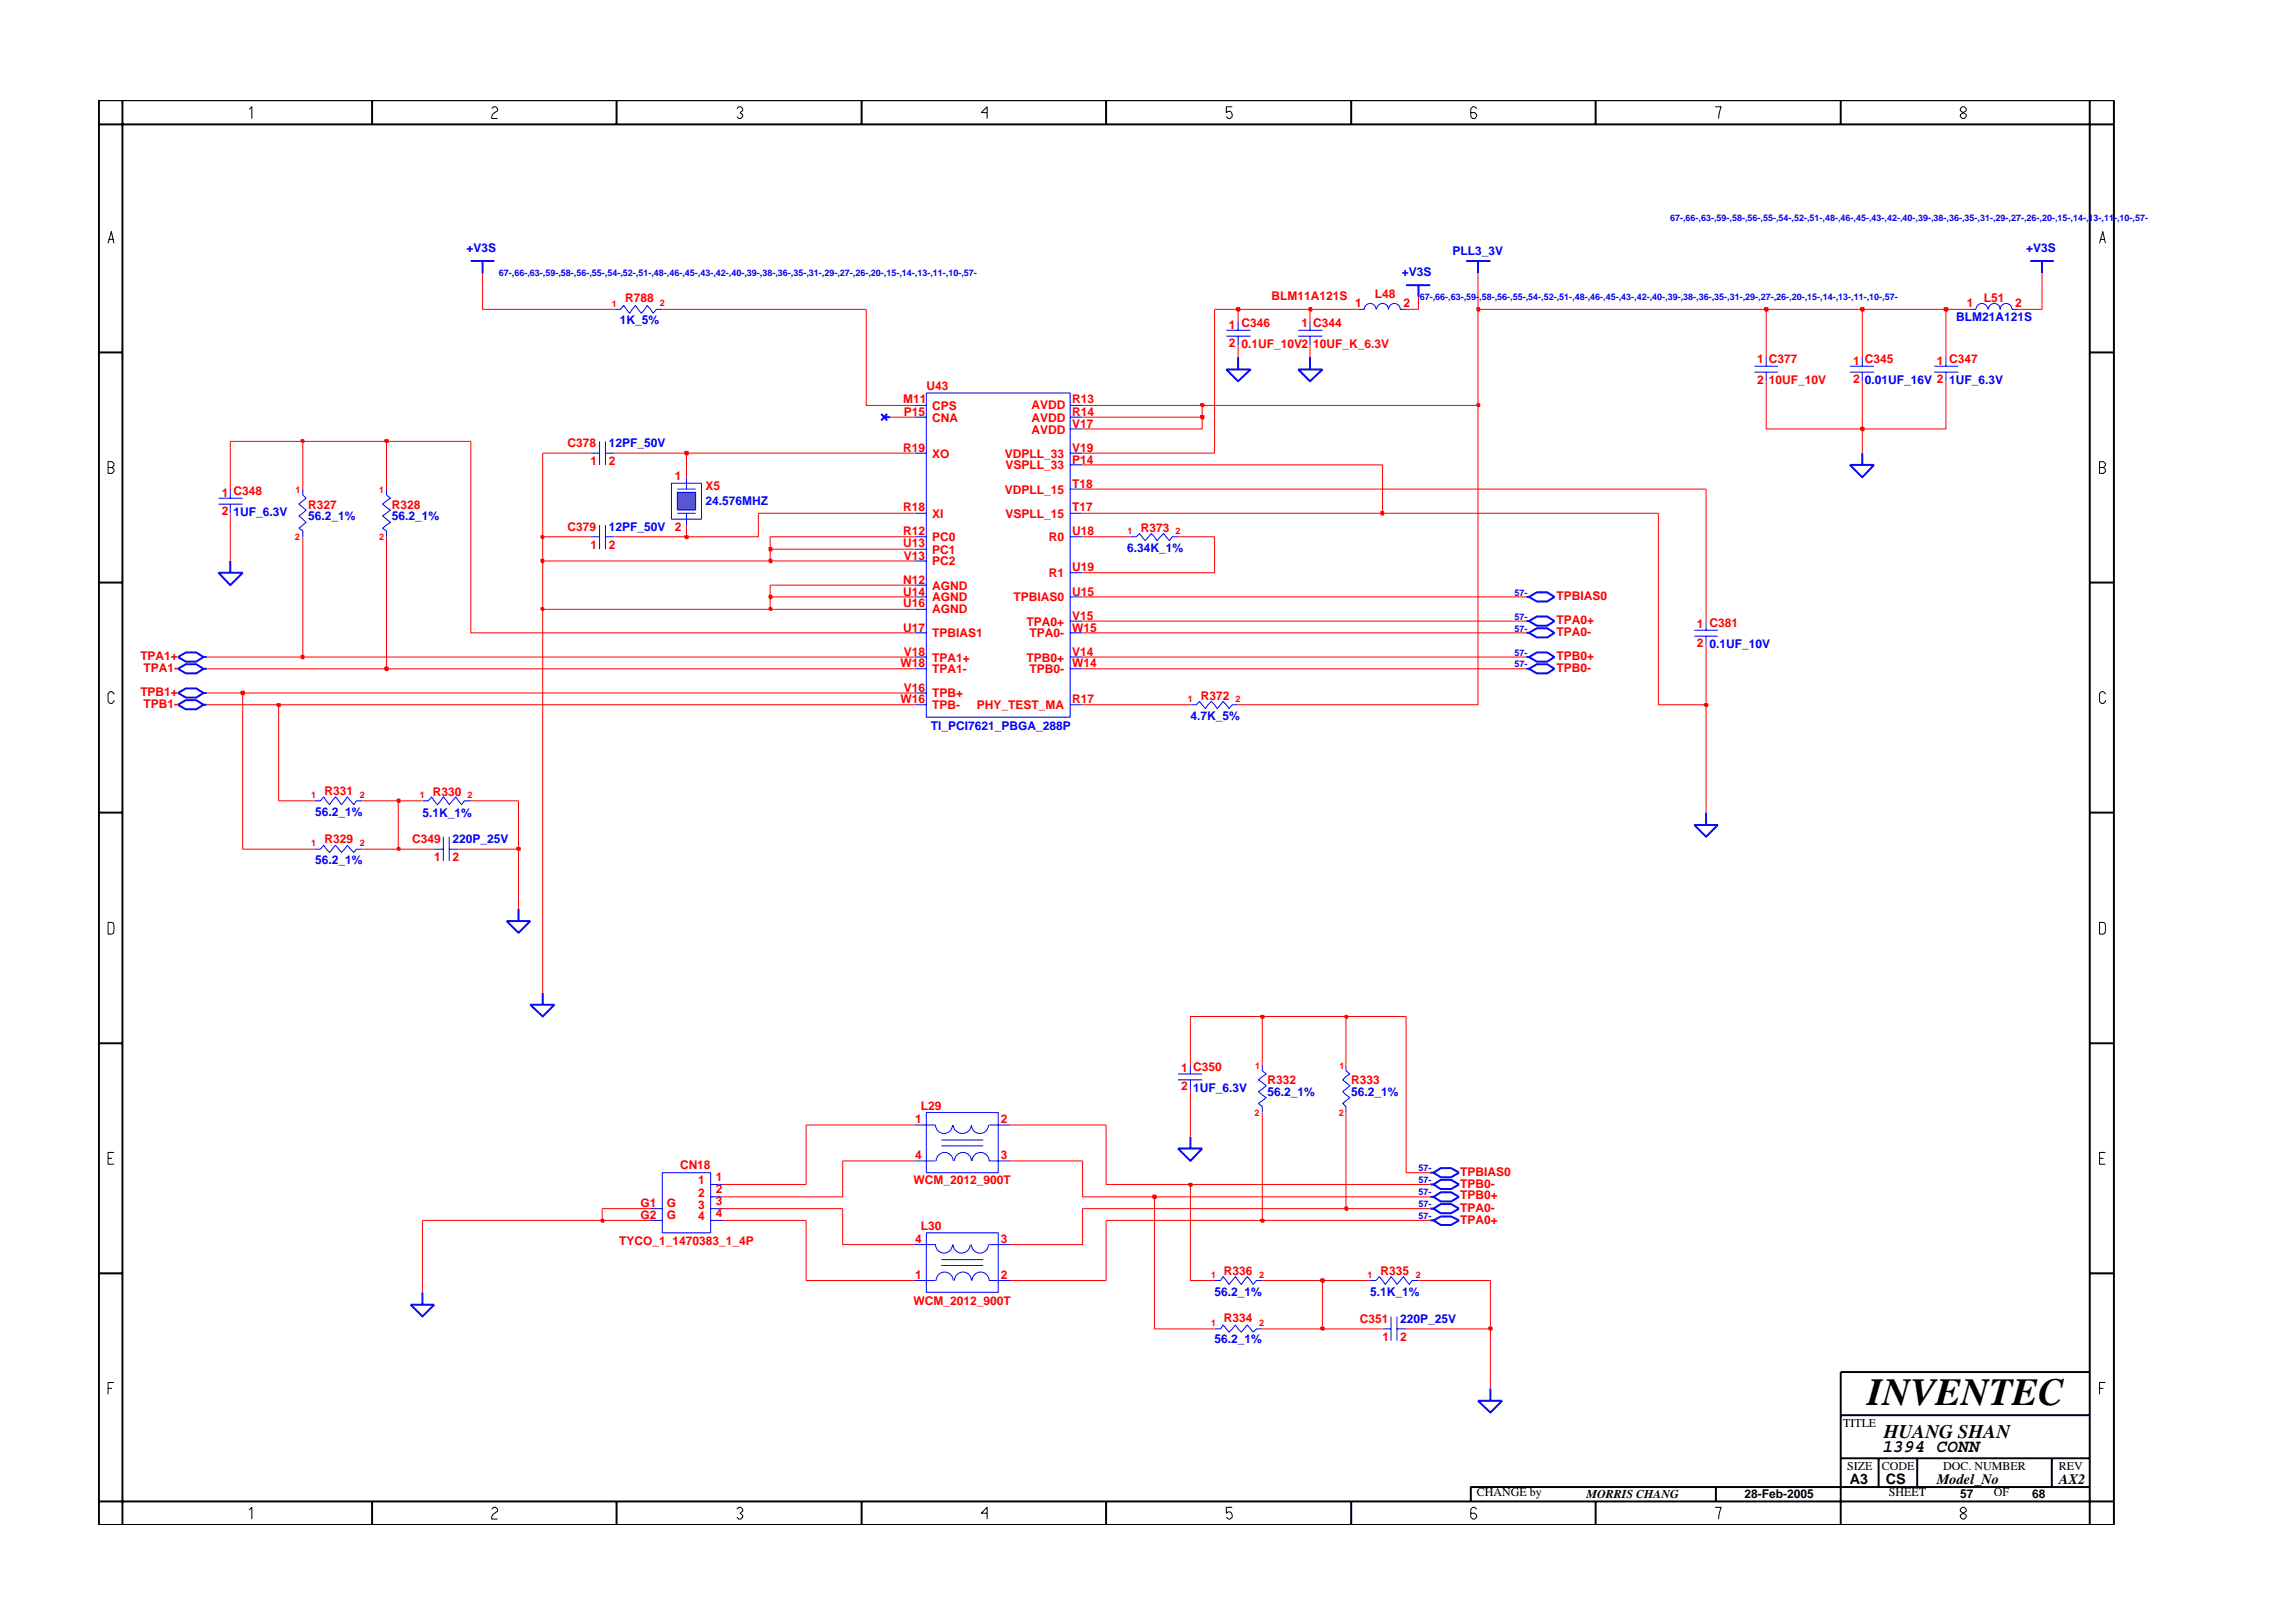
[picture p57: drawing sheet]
<svg xmlns="http://www.w3.org/2000/svg" width="297mm" height="210mm" viewBox="0 0 297 210" stroke-linecap="round" stroke-linejoin="round" font-family="sans-serif">
<defs><g id="words">
<text font-size="5" x="241.9" y="182">INVENTEC</text>
<text font-size="2.5" x="244" y="186.3">HUANG SHAN</text>
<text font-size="2.3" x="243.8" y="188.1">1394 CONN</text>
<g font-size="1.9">
<text x="239.6" y="192.2">A3</text>
<text x="244.3" y="192.3">CS</text>
<text x="250.9" y="192.2">Model_No</text>
<text x="266.7" y="192.2">AX2</text>
</g>
<g font-size="1.6" fill="#00f">
<text x="60.4" y="32.7">+V3S</text>
<text x="181.6" y="35.7">+V3S</text>
<text x="188.2" y="33">PLL3_3V</text>
<text x="262.5" y="32.7">+V3S</text>
<text x="253.4" y="41.6">BLM21A121S</text>
<text x="80.3" y="42">1K_5%</text>
<text x="241.6" y="49.7">0.01UF_16V 2</text>
<text x="252.5" y="49.7">1UF_6.3V</text>
<text x="78.9" y="57.9">12PF_50V</text>
<text x="91.4" y="65.5">24.576MHZ</text>
<text x="30.3" y="66.8">1UF_6.3V</text>
<text x="39.9" y="67.4">56.2_1%</text>
<text x="50.7" y="67.4">56.2_1%</text>
<text x="78.9" y="68.8">12PF_50V</text>
<text x="146" y="71.6">6.34K_1%</text>
<text x="221.4" y="83.9">0.1UF_10V</text>
<text x="120.6" y="94.6">TI_PCI7621_PBGA_288P</text>
<text x="154.2" y="93.3">4.7K_5%</text>
<text x="40.8" y="105.7">56.2_1%</text>
<text x="54.7" y="105.8">5.1K_1%</text>
<text x="40.8" y="111.9">56.2_1%</text>
<text x="58.6" y="109.2">220P_25V</text>
<text x="154.5" y="141.4">1UF_6.3V</text>
<text x="164.2" y="141.9">56.2_1%</text>
<text x="175" y="141.9">56.2_1%</text>
<text x="157.3" y="167.8">56.2_1%</text>
<text x="177.5" y="167.9">5.1K_1%</text>
<text x="181.4" y="171.4">220P_25V</text>
<text x="157.3" y="174">56.2_1%</text>
</g>
<g font-size="1.6" fill="#f00">
<text x="81" y="39.1">R788</text>
<text x="164.7" y="38.9">BLM11A121S</text>
<text x="175.5" y="39.8">1</text>
<text x="178.1" y="38.6">L48</text>
<text x="181.8" y="39.8">2</text>
<text x="254.8" y="39.8">1</text>
<text x="257" y="39.1">L51</text>
<text x="261.1" y="39.8">2</text>
<text x="159.2" y="42.6">1 C346</text>
<text x="159.2" y="44.9">2</text>
<text x="160.8" y="45.1">0.1UF_10V2</text>
<text x="168.6" y="42.4">1 C344</text>
<text x="170.1" y="45.1">10UF_K_6.3V</text>
<text x="227.6" y="47">1 C377</text>
<text x="240.1" y="47.3">1 C345</text>
<text x="250.9" y="47.3">1 C347</text>
<text x="117" y="52.3">M11</text>
<text x="117.1" y="53.9">P15</text>
<text x="120" y="50.6">U43</text>
<text x="120.8" y="53.1">CPS</text>
<text x="133.6" y="53">AVDD</text>
<text x="138.9" y="52.3">R13</text>
<text x="138.9" y="53.9">R14</text>
<text x="227.6" y="49.7">2</text>
<text x="229.1" y="49.7">10UF_10V</text>
<text x="240.1" y="49.6">2</text>
<text x="73.5" y="57.9">C378</text>
<text x="117" y="58.5">R19</text>
<text x="120.8" y="54.6">CNA</text>
<text x="120.8" y="59.3">XO</text>
<text x="130.2" y="59.3">VDPLL_33</text>
<text x="133.6" y="54.6">AVDD</text>
<text x="133.6" y="56.2">AVDD</text>
<text x="138.9" y="55.4">V17</text>
<text x="138.9" y="58.5">V19</text>
<text x="28.7" y="64.4">1 C348</text>
<text x="39.9" y="65.9">R327</text>
<text x="50.7" y="65.9">R328</text>
<text x="76.5" y="60.2">1</text>
<text x="78.9" y="60.2">2</text>
<text x="87.4" y="62.2">1</text>
<text x="91.4" y="63.5">X5</text>
<text x="130.2" y="63.9">VDPLL_15</text>
<text x="130.3" y="60.8">VSPLL_33</text>
<text x="138.9" y="63.2">T18</text>
<text x="138.9" y="60.1">P14</text>
<text x="28.7" y="66.7">2</text>
<text x="73.5" y="68.8">C379</text>
<text x="76.5" y="71.1">1</text>
<text x="78.9" y="71.1">2</text>
<text x="87.4" y="68.8">2</text>
<text x="117" y="69.4">R12</text>
<text x="117" y="70.9">U13</text>
<text x="117" y="66.2">R18</text>
<text x="120.8" y="70.1">PC0</text>
<text x="120.8" y="71.7">PC1</text>
<text x="120.8" y="67.1">XI</text>
<text x="130.3" y="67.1">VSPLL_15</text>
<text x="135.9" y="70.1">R0</text>
<text x="138.9" y="69.4">U18</text>
<text x="138.9" y="66.2">T17</text>
<text x="147.8" y="68.9">R373</text>
<text x="117" y="75.6">N12</text>
<text x="117" y="77.2">U14</text>
<text x="117.1" y="72.5">V13</text>
<text x="120.8" y="76.4">AGND</text>
<text x="120.8" y="73.3">PC2</text>
<text x="120.8" y="77.9">AGND</text>
<text x="131.3" y="77.9">TPBIAS0</text>
<text x="135.9" y="74.8">R1</text>
<text x="138.9" y="74">U19</text>
<text x="138.9" y="77.2">U15</text>
<text x="201.6" y="77.7">TPBIAS0</text>
<text x="117" y="81.8">U17</text>
<text x="117" y="78.7">U16</text>
<text x="120.8" y="82.6">TPBIAS1</text>
<text x="120.8" y="79.4">AGND</text>
<text x="133" y="81">TPA0+</text>
<text x="133.4" y="82.6">TPA0-</text>
<text x="138.9" y="80.3">V15</text>
<text x="138.9" y="81.8">W15</text>
<text x="201.6" y="80.9">TPA0+</text>
<text x="201.6" y="82.4">TPA0-</text>
<text x="219.8" y="81.4">1 C381</text>
<text x="219.8" y="83.8">2</text>
<text x="18.2" y="85.5">TPA1+</text>
<text x="18.6" y="87.1">TPA1-</text>
<text x="116.6" y="86.5">W18</text>
<text x="117.1" y="84.9">V18</text>
<text x="117.1" y="89.6">V16</text>
<text x="120.8" y="85.7">TPA1+</text>
<text x="120.8" y="87.2">TPA1-</text>
<text x="133" y="85.7">TPB0+</text>
<text x="133.4" y="87.2">TPB0-</text>
<text x="138.9" y="84.9">V14</text>
<text x="138.9" y="86.5">W14</text>
<text x="201.6" y="85.5">TPB0+</text>
<text x="201.6" y="87.1">TPB0-</text>
<text x="18.2" y="90.2">TPB1+</text>
<text x="18.6" y="91.7">TPB1-</text>
<text x="116.6" y="91.1">W16</text>
<text x="120.8" y="90.4">TPB+</text>
<text x="120.8" y="91.9">TPB-</text>
<text x="126.6" y="91.9">PHY_TEST_MA</text>
<text x="138.9" y="91.1">R17</text>
<text x="155.6" y="90.6">R372</text>
<text x="42" y="103">R331</text>
<text x="56.1" y="103.1">R330</text>
<text x="42" y="109.2">R329</text>
<text x="53.4" y="109.2">C349</text>
<text x="56.2" y="111.5">1</text>
<text x="58.6" y="111.5">2</text>
<text x="119.3" y="143.8">L29</text>
<text x="153" y="138.9">1 C350</text>
<text x="153" y="141.3">2</text>
<text x="164.2" y="140.5">R332</text>
<text x="175" y="140.5">R333</text>
<text x="118.5" y="145.5">1</text>
<text x="129.6" y="145.5">2</text>
<text x="88.1" y="151.5">CN18</text>
<text x="90.5" y="153.4">1</text>
<text x="90.5" y="155.1">2</text>
<text x="92.7" y="153">1</text>
<text x="92.7" y="154.5">2</text>
<text x="118.4" y="153.4">WCM_2012_900T</text>
<text x="118.5" y="150.1">4</text>
<text x="129.6" y="150.1">3</text>
<text x="189.2" y="153.9">TPB0-</text>
<text x="189.2" y="155.4">TPB0+</text>
<text x="189.2" y="152.3">TPBIAS0</text>
<text x="80.2" y="161.2">TYCO_1_1470383_1_4P</text>
<text x="83" y="156.4">G1</text>
<text x="83" y="157.9">G2</text>
<text x="86.4" y="156.4">G</text>
<text x="86.4" y="157.9">G</text>
<text x="90.5" y="158.1">4</text>
<text x="90.5" y="156.6">3</text>
<text x="92.7" y="157.7">4</text>
<text x="92.7" y="156.1">3</text>
<text x="118.5" y="161.1">4</text>
<text x="119.3" y="159.3">L30</text>
<text x="129.6" y="161.1">3</text>
<text x="189.2" y="157">TPA0-</text>
<text x="189.2" y="158.5">TPA0+</text>
<text x="118.5" y="165.7">1</text>
<text x="129.6" y="165.7">2</text>
<text x="158.5" y="165.1">R336</text>
<text x="178.9" y="165.2">R335</text>
<text x="118.4" y="169">WCM_2012_900T</text>
<text x="158.5" y="171.3">R334</text>
<text x="176.1" y="171.4">C351</text>
<text x="179.1" y="173.7">1</text>
<text x="181.4" y="173.7">2</text>
</g>
<g font-size="1.6">
<text x="238.7" y="184.8">TITLE</text>
<text x="239.3" y="190.4">SIZE</text>
<text x="243.8" y="190.4">CODE</text>
<text x="251.7" y="190.4">DOC. NUMBER</text>
<text x="266.7" y="190.4">REV</text>
<text x="191.3" y="193.9">CHANGE by</text>
<text x="205.5" y="194.1">MORRIS CHANG</text>
<text x="226" y="194.1">28-Feb-2005</text>
<text x="244.7" y="193.9">SHEET</text>
<text x="253.9" y="194.1">57</text>
<text x="258.3" y="193.9">OF</text>
<text x="263.3" y="194.1">68</text>
</g>
<g font-size="1.2" fill="#00f">
<text x="216.4" y="28.6">67-,66-,63-,59-,58-,56-,55-,54-,52-,51-,48-,46-,45-,43-,42-,40-,39-,38-,36-,35-,31-,29-,27-,26-,20-,15-,14-,13-,11-,10-,57-</text>
<text x="64.6" y="35.8">67-,66-,63-,59-,58-,56-,55-,54-,52-,51-,48-,46-,45-,43-,42-,40-,39-,38-,36-,35-,31-,29-,27-,26-,20-,15-,14-,13-,11-,10-,57-</text>
<text x="183.9" y="38.8">67-,66-,63-,59-,58-,56-,55-,54-,52-,51-,48-,46-,45-,43-,42-,40-,39-,38-,36-,35-,31-,29-,27-,26-,20-,15-,14-,13-,11-,10-,57-</text>
<text x="196.2" y="77.2">57-</text>
<text x="196.2" y="81.8">57-</text>
<text x="196.2" y="80.3">57-</text>
<text x="196.2" y="86.5">57-</text>
<text x="196.2" y="84.9">57-</text>
<text x="183.8" y="151.8">57-</text>
<text x="183.8" y="154.8">57-</text>
<text x="183.8" y="153.3">57-</text>
<text x="183.8" y="156.4">57-</text>
<text x="183.8" y="157.9">57-</text>
</g>
<g font-size="1.2" fill="#f00">
<text x="79.3" y="39.7">1</text>
<text x="85.5" y="39.7">2</text>
<text x="38.3" y="63.9">1</text>
<text x="49.1" y="63.9">1</text>
<text x="38.2" y="70">2</text>
<text x="49.1" y="70">2</text>
<text x="146.1" y="69.2">1</text>
<text x="152.3" y="69.2">2</text>
<text x="153.9" y="91">1</text>
<text x="160" y="91">2</text>
<text x="40.3" y="103.4">1</text>
<text x="46.6" y="103.4">2</text>
<text x="54.4" y="103.4">1</text>
<text x="60.6" y="103.4">2</text>
<text x="40.3" y="109.6">1</text>
<text x="46.6" y="109.6">2</text>
<text x="162.6" y="138.5">1</text>
<text x="173.5" y="138.5">1</text>
<text x="162.5" y="144.6">2</text>
<text x="173.4" y="144.6">2</text>
<text x="156.9" y="165.6">1</text>
<text x="163.1" y="165.6">2</text>
<text x="177.2" y="165.6">1</text>
<text x="183.4" y="165.6">2</text>
<text x="156.9" y="171.7">1</text>
<text x="163.1" y="171.7">2</text>
</g>
</g></defs>
<g fill="none" stroke="#00f" stroke-width=".13">
<path d="M79.6 40.1h.8l.4-.5 .8 1 .7-1 .8 1 .7-1 .8 1 .4-.5h.8M118.5 52.5h1.5M118.5 54h1.5M118.5 58.7h1.5M120 50.9h18.6v42h-18.6zM138.6 52.5h1.6M138.6 54h1.6M138.6 58.7h1.6M138.6 55.6h1.6M158.9 42.8h3.1M158.9 43.5h3.1M160.4 41.6v1.2"/>
<path d="M160.4 43.5v1.2M168.2 42.8h3.1M168.2 43.5h3.1M169.7 41.6v1.2M169.7 43.5v1.2M176 40.1h.7a.76 .76 0 0 1 .8-.8 .76 .76 0 0 1 .8 .8M178.3 40.1a.76 .76 0 0 1 .8-.8 .76 .76 0 0 1 .8 .8 .76 .76 0 0 1 .7-.8 .76 .76 0 0 1 .8 .8h.7M227.3 47.4h3M227.3 48.2h3M228.8 46.3v1.1M228.8 48.2v1.2M239.6 47.4h3.2"/>
<path d="M239.6 48.2h3.2M241.2 46.3v1.1M241.2 48.2v1.2M250.6 47.4h3.1M250.6 48.2h3.1M252.1 46.3v1.1M252.1 48.2v1.2M255.2 40.1h.8a.76 .76 0 0 1 .7-.8 .76 .76 0 0 1 .8 .8M257.6 40.1a.76 .76 0 0 1 .7-.8 .76 .76 0 0 1 .8 .8 .76 .76 0 0 1 .8-.8 .76 .76 0 0 1 .7 .8h.8M28.3 64.5h3.1M28.3 65.3h3.1M29.8 63.4v1.1"/>
<path d="M29.8 65.3v1.2M39.2 63.4v.7l.5 .4-1 .8 1 .8-1 .7 1 .9-1 .7 .5 .4v.7M50.1 63.4v.7l.5 .4-1 .8 1 .8-1 .7 1 .9-1 .7 .5 .4v.7M76.5 69.5h1.2M77.7 68v3.1M78.4 69.5h1.2M78.4 68v3.1M87 62.6h3.9v4.7h-3.9zM87.7 66.5h2.4M87.7 63.4h2.4M88.9 61.8v1.6M88.9 66.5v1.5"/>
<path d="M118.5 66.5h1.5M118.5 69.5h1.5M118.5 71.1h1.5M118.5 72.7h1.5M118.5 75.8h1.5M118.5 77.3h1.5M118.5 78.9h1.5M138.6 66.5h1.6M138.6 69.5h1.6M138.6 77.3h1.6M138.6 60.2h1.6M138.6 63.4h1.6"/>
<path d="M138.6 74.2h1.6M146.4 69.5h.8l.4-.4 .8 .9 .7-.9 .8 .9 .8-.9 .8 .9 .3-.5h.8M118.5 82h1.5M118.5 85.1h1.5M118.5 86.6h1.5M118.5 89.8h1.5M118.5 91.3h1.5M138.6 82h1.6M138.6 85.1h1.6M138.6 86.6h1.6M138.6 91.3h1.6M138.6 80.5h1.6"/>
<path d="M154.2 91.3h.8l.4-.4 .8 .9 .7-.9 .8 .9 .7-.9 .8 .9 .4-.5h.8M219.5 81.6h3M219.5 82.4h3M221 80.5v1.1M221 82.4v1.2M40.8 103.7h.7l.4-.5 .8 1.1 .8-1.1 .7 1.1 .8-1.1 .8 1.1 .4-.6h.7M40.8 110h.7l.4-.5 .8 .9 .8-.9 .7 .9 .8-.9 .8 .9 .4-.4h.7M54.7 103.7h.8l.4-.5 .8 1.1 .7-1.1 .8 1.1 .8-1.1 .8 1.1 .3-.6h.9M56.2 110h1.2M57.4 108.4v3.1M58.2 110h1.2M58.2 108.4v3.1"/>
<path d="M152.6 139.1h3.1M152.6 139.9h3.1M154.2 138v1.1M154.2 139.9v1.2M163.5 138v.7l.5 .4-1 .8 1 .8-1 .7 1 .8-1 .7 .5 .5v.7M174.4 138v.7l.5 .4-1 .8 1 .8-1 .7 1 .8-1 .7 .5 .5v.7M84.3 158.1h1.5M84.3 156.6h1.5M85.8 151.9h6.3v7.8h-6.3zM92.1 155.1h1.5M92.1 153.4h1.5M92.1 158.1h1.5"/>
<path d="M92.1 156.6h1.5M118.5 145.7h2.7a1.1 1.1 0 0 0 1.1 1.1 1.1 1.1 0 0 0 1.1-1.1M118.5 150.4h2.7M120 159.7h9.3v7.7h-9.3zM120 144.1h9.3v7.8h-9.3zM121.3 150.4a1.1 1.1 0 0 1 1.1-1.1 1.1 1.1 0 0 1 1.1 1.1M121.9 148.4h5.5M121.9 147.7h5.5M123.5 145.7a1.19 1.19 0 0 0 1.2 1.1 1.19 1.19 0 0 0 1.1-1.1 1.1 1.1 0 0 0 1.1 1.1 1.1 1.1 0 0 0 1.1-1.1M123.6 150.4a1.1 1.1 0 0 1 1.1-1.1 1.1 1.1 0 0 1 1.1 1.1M125.9 150.4a1.1 1.1 0 0 1 1.1-1.1 1.1 1.1 0 0 1 1.1 1.1h2.7M128.1 145.7h2.7"/>
<path d="M118.5 161.2h2.7a1.1 1.1 0 0 0 1.1 1.1 1.1 1.1 0 0 0 1.1-1.1M118.5 165.9h2.7M121.3 165.9a1.1 1.1 0 0 1 1.1-1.1 1.1 1.1 0 0 1 1.1 1.1M121.9 163.9h5.5M121.9 163.2h5.5M123.5 161.2a1.1 1.1 0 0 0 1.1 1.1 1.1 1.1 0 0 0 1.1-1.1M123.6 165.9a1.1 1.1 0 0 1 1.1-1.1 1.1 1.1 0 0 1 1.1 1.1M125.8 161.2a1.1 1.1 0 0 0 1.1 1.1 1.1 1.1 0 0 0 1.1-1.1M125.9 165.9a1.1 1.1 0 0 1 1.1-1.1 1.1 1.1 0 0 1 1.1 1.1h2.7M128.1 161.2h2.7M157.3 172.2h.8l.3-.6 .8 1 .8-1 .8 1 .8-1 .7 1 .5-.4h.7M157.3 165.9h.8l.3-.5 .8 1 .8-1 .8 1 .8-1 .7 1 .5-.5h.7"/>
<path d="M177.5 165.9h.8l.4-.5 .7 1 .8-1 .8 1 .8-1 .8 1 .3-.5h.9M179.1 172.2h1.1M180.2 170.5v3.2M181 172.2h1.1M181 170.5v3.2"/>
</g>
<g fill="none" stroke="#00f" stroke-width=".25">
<path d="M61 33.8h3M62.5 33.8v1.6M182.1 36.9h3.2M183.8 36.9v1.6M189.9 33.8h3.2M191.5 33.8v1.6M263 33.8h3.1M264.5 33.8v1.6M114.2 53.6l.7 .9M114.6 54h.7M114.9 53.6l-.7 .9M158.9 47.9h3.1l-1.6 1.5z"/>
<path d="M160.4 46.3v1.6M168.2 47.9h3.1l-1.6 1.5zM169.7 46.3v1.6M241.2 58.7v1.5M28.3 74.2h3.1l-1.6 1.6zM29.8 72.7v1.5M239.6 60.2h3.2l-1.6 1.6zM23.1 89.8l1-.6h1.3l1 .6-1 .6h-1.3zM23.1 86.6l1-.6h1.3l1 .6-1 .6h-1.3zM26.4 86.6h.4M26.4 89.8h.4M197.7 85.1h.4"/>
<path d="M197.7 82h.4M197.7 86.6h.4M197.7 80.5h.4M198.1 85.1l1-.6h1.3l1 .6-1 .6h-1.3zM198.1 82l1-.6h1.3l1 .6-1 .6h-1.3zM198.1 86.6l1-.6h1.3l1 .6-1 .6h-1.3zM198.1 80.5l1-.6h1.3l1 .6-1 .6h-1.3zM65.6 119.3h3.1l-1.5 1.5zM67.2 117.7v1.6M219.5 106.9h3l-1.5 1.5zM221 105.3v1.6M68.7 130.2h3.1l-1.5 1.5z"/>
<path d="M70.3 128.6v1.6M152.6 148.8h3.1l-1.5 1.6zM154.2 147.3v1.5M185.3 151.9h.4M185.3 158.1h.4M185.3 153.4h.4M185.7 151.9l.9-.6h1.4l1 .6-1 .6h-1.4zM185.7 158.1l.9-.5h1.4l1 .5-1 .6h-1.4zM185.7 153.4l.9-.5h1.4l1 .5-1 .6h-1.4zM53.2 169h3l-1.5 1.5zM54.7 167.4v1.6M193.1 179.9v1.6"/>
<path d="M191.5 181.5h3.1l-1.5 1.5z"/>
</g>
<path d="M87.7 63.8h2.4v2.3h-2.4z" fill="#3c3cc8"/>
<path d="M76.5 58.7h1.2M77.7 57.2v3M78.4 58.7h1.2M78.4 57.2v3M87.7 63.8h2.4v2.3h-2.4z" fill="none" stroke="#00f" stroke-width=".13"/>
<path d="M197.7 77.3h.4M198.1 77.3l1-.6h1.3l1 .6-1 .6h-1.3zM23.1 91.3l1-.6h1.3l1 .6-1 .6h-1.3zM23.1 85.1l1-.6h1.3l1 .6-1 .6h-1.3zM26.4 91.3h.4M26.4 85.1h.4M185.3 156.6h.4M185.3 155.1h.4M185.7 156.6l.9-.6h1.4l1 .6-1 .6h-1.4zM185.7 155.1l.9-.6h1.4l1 .6-1 .5h-1.4z" fill="none" stroke="#00f" stroke-width=".25"/>
<path d="M149.5 155.1v17.1h7.8M163.5 172.2h7.8M193.1 172.2v7.7" fill="none" stroke="#f00" stroke-width=".13"/>
<path d="M171.1 172h.4v.2h-.4z" fill="#8e2323"/>
<path d="M171.1 172h.4v.2h-.4z" fill="none" stroke="#f00" stroke-width=".25"/>
<path d="M171.3 165.9v6.3h7.8M182.1 172.2h11" fill="none" stroke="#f00" stroke-width=".13"/>
<path d="M192.9 172h.3v.2h-.3z" fill="#8e2323"/>
<path d="M192.9 172h.3v.2h-.3z" fill="none" stroke="#f00" stroke-width=".25"/>
<path d="M54.7 158.1v9.3M104.4 158.1v7.8h14.1M143.3 158.1v7.8h-12.5M154.2 153.4v12.5h3.1M163.5 165.9h7.8M193.1 165.9v6.3" fill="none" stroke="#f00" stroke-width=".13"/>
<path d="M171.1 165.7h.4v.4h-.4z" fill="#8e2323"/>
<path d="M171.1 165.7h.4v.4h-.4z" fill="none" stroke="#f00" stroke-width=".25"/>
<path d="M54.7 158.1h23.3M109.2 156.6v4.6h9.3M140.2 156.6v4.6h-9.4M171.3 165.9h6.2M183.8 165.9h9.3" fill="none" stroke="#f00" stroke-width=".13"/>
<path d="M77.9 158h.3v.3h-.3z" fill="#8e2323"/>
<path d="M77.9 158h.3v.3h-.3z" fill="none" stroke="#f00" stroke-width=".25"/>
<path d="M78 156.6v1.5h6.3M93.6 158.1h10.8M143.3 158.1h20.2" fill="none" stroke="#f00" stroke-width=".13"/>
<path d="M163.4 158h.3v.3h-.3z" fill="#8e2323"/>
<path d="M163.4 158h.3v.3h-.3z" fill="none" stroke="#f00" stroke-width=".25"/>
<path d="M78 156.6h6.3M93.6 156.6h15.6M140.2 156.6h34.2M163.5 144.1v14h21.8" fill="none" stroke="#f00" stroke-width=".13"/>
<path d="M174.3 156.4h.2v.3h-.2z" fill="#8e2323"/>
<path d="M174.3 156.4h.2v.3h-.2z" fill="none" stroke="#f00" stroke-width=".25"/>
<path d="M109.2 150.4v4.7h-15.6M140.2 150.4v4.7h9.3M174.4 144.1v12.5h10.9" fill="none" stroke="#f00" stroke-width=".13"/>
<path d="M149.4 154.9h.3v.3h-.3z" fill="#8e2323"/>
<path d="M149.4 154.9h.3v.3h-.3z" fill="none" stroke="#f00" stroke-width=".25"/>
<path d="M104.4 145.7v7.7h-10.8M143.3 145.7v7.7h10.9M149.5 155.1h35.8" fill="none" stroke="#f00" stroke-width=".13"/>
<path d="M154 153.4h.4v.2h-.4z" fill="#8e2323"/>
<path d="M154 153.4h.4v.2h-.4z" fill="none" stroke="#f00" stroke-width=".25"/>
<path d="M154.2 138v-6.3h9.3v6.3M174.4 131.7v6.3M182.1 131.7v20.2h3.2M104.4 145.7h14.1M109.2 150.4h9.3M130.8 150.4h9.4M130.8 145.7h12.5M154.2 153.4h31.1M154.2 141.1v6.2" fill="none" stroke="#f00" stroke-width=".13"/>
<path d="M163.4 131.6h.3v.3h-.3z" fill="#8e2323"/>
<path d="M163.4 131.6h.3v.3h-.3z" fill="none" stroke="#f00" stroke-width=".25"/>
<path d="M163.5 131.7h10.9" fill="none" stroke="#f00" stroke-width=".13"/>
<path d="M174.3 131.6h.2v.3h-.2z" fill="#8e2323"/>
<path d="M174.3 131.6h.2v.3h-.2z" fill="none" stroke="#f00" stroke-width=".25"/>
<path d="M70.3 78.9v49.7M31.4 89.8v20.2h9.4M46.9 110h4.7M67.2 110v7.7M174.4 131.7h7.7" fill="none" stroke="#f00" stroke-width=".13"/>
<path d="M51.5 109.8h.3v.3h-.3z" fill="#8e2323"/>
<path d="M51.5 109.8h.3v.3h-.3z" fill="none" stroke="#f00" stroke-width=".25"/>
<path d="M51.6 103.7v6.3h4.6M59.4 110h7.8" fill="none" stroke="#f00" stroke-width=".13"/>
<path d="M67 109.8h.3v.3h-.3z" fill="#8e2323"/>
<path d="M67 109.8h.3v.3h-.3z" fill="none" stroke="#f00" stroke-width=".25"/>
<path d="M36.1 91.3v12.4h4.7M221 91.3v14M46.9 103.7h4.7M67.2 103.7v6.3" fill="none" stroke="#f00" stroke-width=".13"/>
<path d="M51.5 103.6h.3v.3h-.3z" fill="#8e2323"/>
<path d="M51.5 103.6h.3v.3h-.3z" fill="none" stroke="#f00" stroke-width=".25"/>
<path d="M26.8 91.3h9.3M51.6 103.7h3.1M61 103.7h6.2" fill="none" stroke="#f00" stroke-width=".13"/>
<path d="M35.9 91.2h.4v.3h-.4z" fill="#8e2323"/>
<path d="M35.9 91.2h.4v.3h-.4z" fill="none" stroke="#f00" stroke-width=".25"/>
<path d="M191.5 52.5v38.8h-31.1M214.8 66.5v24.8h6.2M36.1 91.3h82.4M140.2 91.3h14" fill="none" stroke="#f00" stroke-width=".13"/>
<path d="M220.8 91.2h.4v.3h-.4z" fill="#8e2323"/>
<path d="M220.8 91.2h.4v.3h-.4z" fill="none" stroke="#f00" stroke-width=".25"/>
<path d="M26.8 89.8h4.6M221 83.6v7.7" fill="none" stroke="#f00" stroke-width=".13"/>
<path d="M31.3 89.6h.3v.3h-.3z" fill="#8e2323"/>
<path d="M31.3 89.6h.3v.3h-.3z" fill="none" stroke="#f00" stroke-width=".25"/>
<path d="M26.8 86.6h23.3M31.4 89.8h87.1" fill="none" stroke="#f00" stroke-width=".13"/>
<path d="M49.9 86.5h.3v.3h-.3z" fill="#8e2323"/>
<path d="M49.9 86.5h.3v.3h-.3z" fill="none" stroke="#f00" stroke-width=".25"/>
<path d="M50.1 69.5v17.1h68.4M26.8 85.1h12.4M140.2 86.6h57.5" fill="none" stroke="#f00" stroke-width=".13"/>
<path d="M39.1 84.9h.2v.4h-.2z" fill="#8e2323"/>
<path d="M39.1 84.9h.2v.4h-.2z" fill="none" stroke="#f00" stroke-width=".25"/>
<path d="M61 57.2v24.8h57.5M39.2 69.5v15.6h79.3M221 63.4v17.1M140.2 85.1h57.5M140.2 82h57.5M140.2 80.5h57.5" fill="none" stroke="#f00" stroke-width=".13"/>
<path d="M70.1 78.8h.3v.2h-.3z" fill="#8e2323"/>
<path d="M70.1 78.8h.3v.2h-.3z" fill="none" stroke="#f00" stroke-width=".25"/>
<path d="M70.3 72.7v6.2h29.5" fill="none" stroke="#f00" stroke-width=".13"/>
<path d="M99.7 78.8h.2v.2h-.2z" fill="#8e2323"/>
<path d="M99.7 78.8h.2v.2h-.2z" fill="none" stroke="#f00" stroke-width=".25"/>
<path d="M99.8 77.3v1.6h18.7" fill="none" stroke="#f00" stroke-width=".13"/>
<path d="M99.7 77.2h.2v.3h-.2z" fill="#8e2323"/>
<path d="M99.7 77.2h.2v.3h-.2z" fill="none" stroke="#f00" stroke-width=".25"/>
<path d="M29.8 66.5v6.2M118.5 75.8h-18.7v1.5h18.7M140.2 77.3h57.5M157.3 69.5v4.7h-17.1" fill="none" stroke="#f00" stroke-width=".13"/>
<path d="M70.1 72.5h.3v.3h-.3z" fill="#8e2323"/>
<path d="M70.1 72.5h.3v.3h-.3z" fill="none" stroke="#f00" stroke-width=".25"/>
<path d="M70.3 69.5v3.2h29.5" fill="none" stroke="#f00" stroke-width=".13"/>
<path d="M99.7 72.5h.2v.3h-.2z" fill="#8e2323"/>
<path d="M99.7 72.5h.2v.3h-.2z" fill="none" stroke="#f00" stroke-width=".25"/>
<path d="M99.8 71.1v1.6h18.7" fill="none" stroke="#f00" stroke-width=".13"/>
<path d="M99.7 71h.2v.3h-.2z" fill="#8e2323"/>
<path d="M99.7 71h.2v.3h-.2z" fill="none" stroke="#f00" stroke-width=".25"/>
<path d="M99.8 69.5v1.6h18.7" fill="none" stroke="#f00" stroke-width=".13"/>
<path d="M70.1 69.5h.3v.2h-.3z" fill="#8e2323"/>
<path d="M70.1 69.5h.3v.2h-.3z" fill="none" stroke="#f00" stroke-width=".25"/>
<path d="M70.3 58.7v10.8h6.2M79.6 69.5h9.3" fill="none" stroke="#f00" stroke-width=".13"/>
<path d="M88.8 69.5h.3v.2h-.3z" fill="#8e2323"/>
<path d="M88.8 69.5h.3v.2h-.3z" fill="none" stroke="#f00" stroke-width=".25"/>
<path d="M99.8 69.5h18.7M118.5 66.5h-20.3v3h-9.3v-1.5M140.2 69.5h6.2M140.2 66.5h38.9M152.6 69.5h4.7" fill="none" stroke="#f00" stroke-width=".13"/>
<path d="M178.9 66.3h.3v.4h-.3z" fill="#8e2323"/>
<path d="M178.9 66.3h.3v.4h-.3z" fill="none" stroke="#f00" stroke-width=".25"/>
<path d="M29.8 57.2v6.2M39.2 57.2v6.2M50.1 57.2v6.2M70.3 58.7h6.2M79.6 58.7h9.3v3.1M140.2 60.2h38.9v6.3h35.7M140.2 63.4h80.8" fill="none" stroke="#f00" stroke-width=".13"/>
<path d="M88.8 58.5h.3v.4h-.3z" fill="#8e2323"/>
<path d="M88.8 58.5h.3v.4h-.3z" fill="none" stroke="#f00" stroke-width=".25"/>
<path d="M29.8 57.2h9.4M88.9 58.7h29.6M157.3 40.1v18.6h-17.1M241.2 55.6v3.1" fill="none" stroke="#f00" stroke-width=".13"/>
<path d="M39.1 57h.2v.3h-.2z" fill="#8e2323"/>
<path d="M39.1 57h.2v.3h-.2z" fill="none" stroke="#f00" stroke-width=".25"/>
<path d="M39.2 57.2h10.9" fill="none" stroke="#f00" stroke-width=".13"/>
<path d="M49.9 57h.3v.3h-.3z" fill="#8e2323"/>
<path d="M49.9 57h.3v.3h-.3z" fill="none" stroke="#f00" stroke-width=".25"/>
<path d="M50.1 57.2h10.9M155.7 54v1.6h-15.5M228.8 49.4v6.2h12.4" fill="none" stroke="#f00" stroke-width=".13"/>
<path d="M241.1 55.4h.3v.3h-.3z" fill="#8e2323"/>
<path d="M241.1 55.4h.3v.3h-.3z" fill="none" stroke="#f00" stroke-width=".25"/>
<path d="M115.3 54h3.2M140.2 54h15.5M241.2 49.4v6.2h10.9v-6.2" fill="none" stroke="#f00" stroke-width=".13"/>
<path d="M155.6 53.9h.3v.3h-.3z" fill="#8e2323"/>
<path d="M155.6 53.9h.3v.3h-.3z" fill="none" stroke="#f00" stroke-width=".25"/>
<path d="M112.2 40.1v12.4h6.3M140.2 52.5h15.5v1.5" fill="none" stroke="#f00" stroke-width=".13"/>
<path d="M155.6 52.4h.3v.2h-.3z" fill="#8e2323"/>
<path d="M155.6 52.4h.3v.2h-.3z" fill="none" stroke="#f00" stroke-width=".25"/>
<path d="M155.7 52.5h35.8" fill="none" stroke="#f00" stroke-width=".13"/>
<path d="M191.4 52.4h.2v.2h-.2z" fill="#8e2323"/>
<path d="M191.4 52.4h.2v.2h-.2z" fill="none" stroke="#f00" stroke-width=".25"/>
<path d="M62.5 35.4v4.7h17.1M85.8 40.1h26.4M157.3 40.1h3.1v1.5M160.4 44.7v1.6M169.7 40.1v1.5M169.7 44.7v1.6M191.5 40.1v12.4M228.8 40.1v6.2M241.2 40.1v6.2M252.1 40.1v6.2" fill="none" stroke="#f00" stroke-width=".13"/>
<path d="M160.2 39.9h.4v.3h-.4z" fill="#8e2323"/>
<path d="M160.2 39.9h.4v.3h-.4z" fill="none" stroke="#f00" stroke-width=".25"/>
<path d="M160.4 40.1h9.3" fill="none" stroke="#f00" stroke-width=".13"/>
<path d="M169.6 39.9h.3v.3h-.3z" fill="#8e2323"/>
<path d="M169.6 39.9h.3v.3h-.3z" fill="none" stroke="#f00" stroke-width=".25"/>
<path d="M183.8 38.5v1.6h-1.7M169.7 40.1h6.3" fill="none" stroke="#f00" stroke-width=".13"/>
<path d="M191.4 39.9h.2v.3h-.2z" fill="#8e2323"/>
<path d="M191.4 39.9h.2v.3h-.2z" fill="none" stroke="#f00" stroke-width=".25"/>
<path d="M191.5 35.4v4.7h37.3" fill="none" stroke="#f00" stroke-width=".13"/>
<path d="M228.6 39.9h.4v.3h-.4z" fill="#8e2323"/>
<path d="M228.6 39.9h.4v.3h-.4z" fill="none" stroke="#f00" stroke-width=".25"/>
<path d="M228.8 40.1h12.4" fill="none" stroke="#f00" stroke-width=".13"/>
<path d="M241.1 39.9h.3v.3h-.3z" fill="#8e2323"/>
<path d="M241.1 39.9h.3v.3h-.3z" fill="none" stroke="#f00" stroke-width=".25"/>
<path d="M241.2 40.1h10.9" fill="none" stroke="#f00" stroke-width=".13"/>
<path d="M251.9 39.9h.4v.3h-.4z" fill="#8e2323"/>
<path d="M251.9 39.9h.4v.3h-.4z" fill="none" stroke="#f00" stroke-width=".25"/>
<path d="M264.5 35.4v4.7h-3.1M252.1 40.1h3.1" fill="none" stroke="#f00" stroke-width=".13"/>
<g fill="none" stroke="#000" stroke-width=".25">
<path d="M12.8 13h261v184.6h-261zM12.8 16.1h261M15.9 13v184.6M48.2 13v3.1M79.9 13v3.1M111.6 13v3.1M143.3 13v3.1M175 13v3.1M206.7 13v3.1M238.4 13v3.1M270.7 13v184.6M12.8 45.7h3.1"/>
<path d="M270.7 45.7h3.1M12.8 75.5h3.1M270.7 75.5h3.1M12.8 105.3h3.1M270.7 105.3h3.1M12.8 135.2h3.1M270.7 135.2h3.1M12.8 165h3.1M270.7 165h3.1M270.7 177.7h-32.3v19.9M12.8 194.5h261M48.2 194.5v3.1"/>
<path d="M79.9 194.5v3.1M111.6 194.5v3.1M143.3 194.5v3.1M175 194.5v3.1M206.7 194.5v3.1M222.3 192.6v1.9M238.4 183.3h32.3M238.4 188.9h32.3M243.4 188.9v3.7M248.4 188.9v3.7M265.8 188.9v3.7M270.7 192.6h-80.2v1.9"/>
</g>
<g fill="none" stroke="#000" stroke-width=".13">
<path d="M32.3 14.2l.3-.4v1.6M63.7 14.1l.3-.3h.2l.3 .3v.2l-.5 .4-.3 .4v.3h.8M95.4 14.1l.3-.3h.3l.2 .3v.2l-.3 .3 .3 .2v.3l-.2 .3h-.3l-.3-.3M127.9 14.6h-.8l.8-.8v1.6M159.6 13.8h-.7v.8l.2-.2a.5 .5 0 0 1 .5 .7l-.2 .3h-.3l-.2-.3M191.3 14.1l-.3-.3h-.2l-.3 .3v1l.3 .3h.2l.3-.3v-.3l-.3-.2h-.5M222.2 13.8h.8l-.4 1.6M253.9 14.1l.3-.3h.3l.2 .3v.2l-.8 .5v.3l.3 .3h.3l.2-.3v-.3l-.8-.5zM14 31.5l.4-1.5 .4 1.5M14.1 31h.6M272 31.5l.4-1.5 .3 1.5M272.1 31h.6"/>
<path d="M14 59.8h.5l.3 .3v.2l-.3 .3 .3 .2v.3l-.3 .2h-.5zM14 60.6h.5M272 60.6h.5l.2-.3v-.2l-.2-.3h-.5v1.5h.5l.2-.2v-.3l-.2-.2M14.8 89.9l-.3-.3h-.2l-.3 .3v1l.3 .2h.2l.3-.2v-.2M272.7 89.9l-.2-.3h-.3l-.2 .3v1l.2 .2h.3l.2-.2v-.2M14 119.5l.7 .1 .1 .2-.1 1.1-.7 .1zM272 119.5l.7 .1v.2v1.1l-.7 .1zM14 150.1h.5M14.8 149.3h-.8v1.5h.8M272 150.1h.5M272.7 149.3h-.7v1.5h.7M14 179.9h.5"/>
<path d="M14.8 179.1h-.8v1.5M272 179.9h.5M272.7 179.1h-.7v1.5M32.3 195.6l.3-.3v1.5M63.7 195.5l.3-.2h.2l.3 .2v.3l-.7 .5-.1 .2v.3h.8M95.4 195.5l.3-.2h.3l.2 .2v.3l-.3 .2 .3 .3v.2l-.2 .3h-.3l-.3-.3M127.9 196h-.8l.8-.7v1.5M159.6 195.3h-.7v.7l.2-.1a.5 .5 0 0 1 .5 .6l-.2 .3h-.3l-.2-.3M191.3 195.5l-.3-.2h-.2l-.3 .2v1l.3 .3h.2l.3-.3v-.2l-.3-.3h-.5M222.2 195.3h.8l-.4 1.5M253.9 195.5l.3-.2h.3l.2 .2v.3l-.8 .5v.2l.3 .3h.3l.2-.3v-.2l-.8-.5z"/>
</g>
<use href="#words"/>
</svg>
